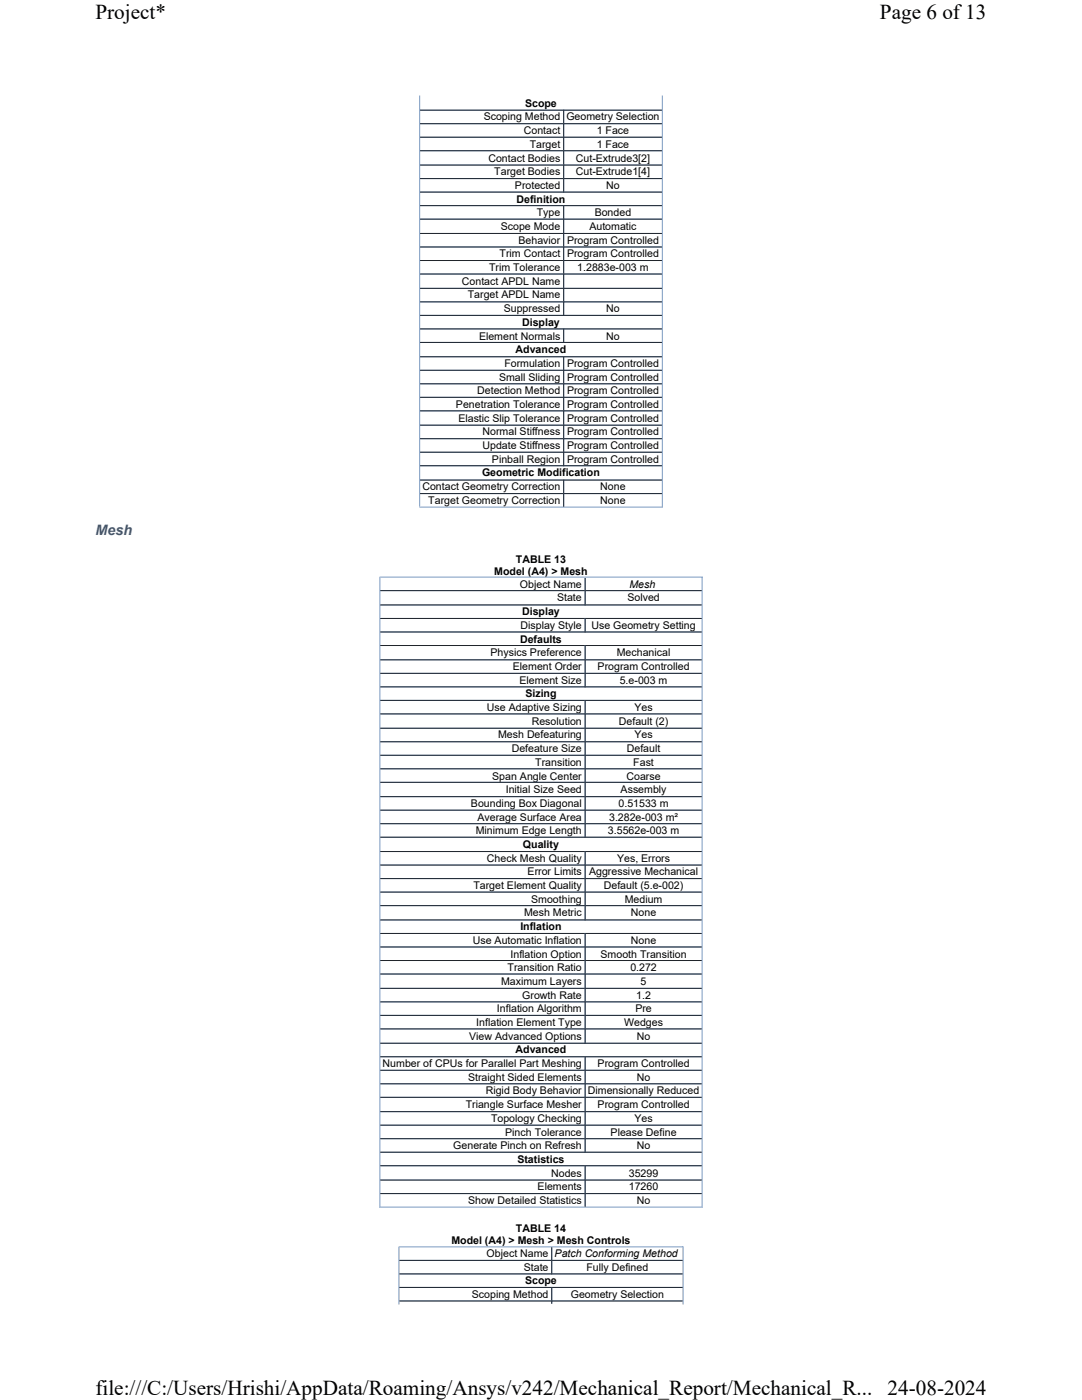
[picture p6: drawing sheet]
<svg xmlns="http://www.w3.org/2000/svg" width="216mm" height="279mm" viewBox="0 0 216 279" stroke-linecap="round" stroke-linejoin="round" font-family="sans-serif">
<defs><g id="words">
<g font-size="4.2">
<text x="19" y="3.8">Project*</text>
<text x="175.6" y="3.8">Page 6 of13</text>
<text x="19" y="278.5">file:///C:/Users/Hrishi/AppData/Roaming/Ansys/v242/Mechanical_Report/Mechanical_R...</text>
<text x="177.1" y="278.5">24-08-2024</text>
</g>
<text font-size="2.9" fill="#3b577d" x="19" y="106.8">Mesh</text>
<g font-size="2.1">
<text x="104.8" y="21.3">Scope</text>
<text x="96.5" y="24">Scoping Method</text>
<text x="104.5" y="26.8">Contact</text>
<text x="105.7" y="29.5">Target</text>
<text x="113" y="24">Geometry Selection</text>
<text x="119.1" y="26.8">1 Face</text>
<text x="119.1" y="29.5">1 Face</text>
<text x="97.5" y="32.2">Contact Bodies</text>
<text x="98.6" y="35">Target Bodies</text>
<text x="114.9" y="32.2">Cut-Extrude3[2]</text>
<text x="114.9" y="35">Cut-Extrude1[4]</text>
<text x="102.7" y="37.7">Protected</text>
<text x="103.1" y="40.4">Definition</text>
<text x="121" y="37.7">No</text>
<text x="99.9" y="45.9">Scope Mode</text>
<text x="107.1" y="43.2">Type</text>
<text x="117.6" y="45.9">Automatic</text>
<text x="118.7" y="43.2">Bonded</text>
<text x="99.7" y="51.4">Trim Contact</text>
<text x="103.5" y="48.6">Behavior</text>
<text x="113.1" y="48.6">Program Controlled</text>
<text x="113.1" y="51.4">Program Controlled</text>
<text x="92.2" y="56.8">Contact APDL Name</text>
<text x="93.3" y="59.6">Target APDL Name</text>
<text x="97.6" y="54.1">Trim Tolerance</text>
<text x="115.2" y="54.1">1.2883e-003 m</text>
<text x="100.5" y="62.3">Suppressed</text>
<text x="104.2" y="65">Display</text>
<text x="121" y="62.3">No</text>
<text x="95.6" y="67.8">Element Normals</text>
<text x="102.9" y="70.5">Advanced</text>
<text x="121" y="67.8">No</text>
<text x="99.6" y="76">Small Sliding</text>
<text x="100.6" y="73.2">Formulation</text>
<text x="113.1" y="73.2">Program Controlled</text>
<text x="113.1" y="76">Program Controlled</text>
<text x="91" y="81.4">Penetration Tolerance</text>
<text x="95.2" y="78.7">Detection Method</text>
<text x="113.1" y="78.7">Program Controlled</text>
<text x="113.1" y="81.4">Program Controlled</text>
<text x="91.5" y="84.2">Elastic Slip Tolerance</text>
<text x="96.3" y="89.6">Update Stiffness</text>
<text x="96.3" y="86.9">Normal Stiffness</text>
<text x="113.1" y="84.2">Program Controlled</text>
<text x="113.1" y="86.9">Program Controlled</text>
<text x="113.1" y="89.6">Program Controlled</text>
<text x="96.2" y="95.1">Geometric Modification</text>
<text x="98.2" y="92.4">Pinball Region</text>
<text x="113.1" y="92.4">Program Controlled</text>
<text x="84.3" y="97.8">Contact Geometry Correction</text>
<text x="85.5" y="100.6">Target Geometry Correction</text>
<text x="119.8" y="97.8">None</text>
<text x="119.8" y="100.6">None</text>
<text x="102.9" y="112.3">TABLE 13</text>
<text x="98.6" y="114.7">Model (A4) &gt; Mesh</text>
<text x="103.7" y="117.3">Object Name</text>
<text x="125.6" y="117.3">Mesh</text>
<text x="103.9" y="125.5">Display Style</text>
<text x="104.2" y="122.8">Display</text>
<text x="111.2" y="120">State</text>
<text x="118" y="125.5">Use Geometry Setting</text>
<text x="125.2" y="120">Solved</text>
<text x="97.9" y="131">Physics Preference</text>
<text x="103.8" y="128.2">Defaults</text>
<text x="123.1" y="131">Mechanical</text>
<text x="102.3" y="133.7">Element Order</text>
<text x="103.6" y="136.4">Element Size</text>
<text x="119.3" y="133.7">Program Controlled</text>
<text x="123.7" y="136.4">5.e-003 m</text>
<text x="97.2" y="141.9">Use Adaptive Sizing</text>
<text x="104.8" y="139.2">Sizing</text>
<text x="126.6" y="141.9">Yes</text>
<text x="99.4" y="147.4">Mesh Defeaturing</text>
<text x="106.1" y="144.6">Resolution</text>
<text x="123.5" y="144.6">Default (2)</text>
<text x="126.6" y="147.4">Yes</text>
<text x="98.2" y="155.6">Span Angle Center</text>
<text x="102.1" y="150.1">Defeature Size</text>
<text x="106.8" y="152.8">Transition</text>
<text x="125" y="155.6">Coarse</text>
<text x="125.1" y="150.1">Default</text>
<text x="126.4" y="152.8">Fast</text>
<text x="94" y="161">Bounding Box Diagonal</text>
<text x="100.9" y="158.3">Initial Size Seed</text>
<text x="123.4" y="161">0.51533 m</text>
<text x="123.8" y="158.3">Assembly</text>
<text x="94.9" y="166.5">Minimum Edge Length</text>
<text x="95.3" y="163.8">Average Surface Area</text>
<text x="121.3" y="166.5">3.5562e-003 m</text>
<text x="121.5" y="163.8">3.282e-003 m²</text>
<text x="97.2" y="172">Check Mesh Quality</text>
<text x="104.4" y="169.2">Quality</text>
<text x="123.1" y="172">Yes, Errors</text>
<text x="94.5" y="177.4">Target Element Quality</text>
<text x="105.3" y="174.7">Error Limits</text>
<text x="117.5" y="174.7">Aggressive Mechanical</text>
<text x="120.5" y="177.4">Default (5.e-002)</text>
<text x="103.8" y="185.6">Inflation</text>
<text x="104.6" y="182.9">Mesh Metric</text>
<text x="106" y="180.2">Smoothing</text>
<text x="124.7" y="180.2">Medium</text>
<text x="125.9" y="182.9">None</text>
<text x="94.3" y="188.4">Use Automatic Inflation</text>
<text x="101.9" y="191.1">Inflation Option</text>
<text x="119.8" y="191.1">Smooth Transition</text>
<text x="125.9" y="188.4">None</text>
<text x="100" y="196.6">Maximum Layers</text>
<text x="101.3" y="193.8">Transition Ratio</text>
<text x="125.8" y="193.8">0.272</text>
<text x="127.8" y="196.6">5</text>
<text x="99.2" y="202">Inflation Algorithm</text>
<text x="104.2" y="199.3">Growth Rate</text>
<text x="126.8" y="202">Pre</text>
<text x="127" y="199.3">1.2</text>
<text x="93.6" y="207.5">View Advanced Options</text>
<text x="95" y="204.8">Inflation Element Type</text>
<text x="124.5" y="204.8">Wedges</text>
<text x="127.1" y="207.5">No</text>
<text x="76.3" y="213">Number of CPUs for Parallel Part Meshing</text>
<text x="93.4" y="215.7">Straight Sided Elements</text>
<text x="102.9" y="210.2">Advanced</text>
<text x="119.3" y="213">Program Controlled</text>
<text x="127.1" y="215.7">No</text>
<text x="92.9" y="221.2">Triangle Surface Mesher</text>
<text x="96.9" y="218.4">Rigid Body Behavior</text>
<text x="117.3" y="218.4">Dimensionally Reduced</text>
<text x="119.3" y="221.2">Program Controlled</text>
<text x="98" y="223.9">Topology Checking</text>
<text x="100.8" y="226.6">Pinch Tolerance</text>
<text x="121.8" y="226.6">Please Define</text>
<text x="126.6" y="223.9">Yes</text>
<text x="90.5" y="229.4">Generate Pinch on Refresh</text>
<text x="103.2" y="232.1">Statistics</text>
<text x="127.1" y="229.4">No</text>
<text x="107.3" y="237.6">Elements</text>
<text x="110" y="234.8">Nodes</text>
<text x="125.5" y="234.8">35299</text>
<text x="125.5" y="237.6">17260</text>
<text x="93.4" y="240.3">Show Detailed Statistics</text>
<text x="102.9" y="245.9">TABLE 14</text>
<text x="127.1" y="240.3">No</text>
<text x="90.1" y="248.2">Model (A4) &gt; Mesh &gt; Mesh Controls</text>
<text x="97.1" y="250.9">Object Name</text>
<text x="110.7" y="250.9">Patch Conforming Method</text>
<text x="104.5" y="253.6">State</text>
<text x="104.8" y="256.3">Scope</text>
<text x="117" y="253.6">Fully Defined</text>
<text x="94.2" y="259.1">Scoping Method</text>
<text x="113.9" y="259.1">Geometry Selection</text>
</g>
</g></defs>
<g fill="none" stroke="#7a99c0" stroke-width=".2">
<path d="M83.7 19.1v82M132.2 19.1v82.2M83.8 22h48.3M83.8 24.7h48.3M83.8 27.4h48.3M83.8 30.1h48.3M83.8 32.9h48.3M83.8 35.6h48.3M83.8 38.3h48.3M112.5 21.9v16.5M83.8 41h48.3M83.8 43.7h48.3"/>
<path d="M83.8 46.6h48.3M83.8 49.3h48.3M83.8 52h48.3M83.8 54.7h48.3M83.8 57.5h48.3M112.5 41v22M83.8 60.2h48.3M83.8 62.9h48.3M83.8 65.6h48.3M83.8 68.3h48.3M83.8 71.2h48.3M83.8 73.9h48.3"/>
<path d="M83.8 76.6h48.3M83.8 79.3h48.3M112.5 65.6v2.8M112.5 71.1v21.9M83.8 82h48.3M83.8 84.9h48.3M83.8 87.6h48.3M83.8 90.2h48.3M83.8 92.9h48.3M83.8 95.8h48.3M83.8 98.5h48.3M112.5 95.7v5.4"/>
<path d="M75.8 115.1v125.9M75.9 115.2h64.3M75.9 117.9h64.1M83.7 101.2h48.5M116.8 115.3v5.5M140.1 115.1v125.9M75.9 120.7h64.1M75.9 123.4h64.1M75.9 126.1h64.1M75.9 128.8h64.1M75.9 131.7h64.1M75.9 134.4h64.1"/>
<path d="M75.9 137.1h64.1M75.9 139.8h64.1M116.8 123.3v2.9M116.8 128.7v8.5M116.8 139.7v27.5M75.9 142.5h64.1M75.9 145.3h64.1M75.9 148h64.1M75.9 150.7h64.1M75.9 153.4h64.1M75.9 156.1h64.1M75.9 159h64.1"/>
<path d="M75.9 161.7h64.1M75.9 164.4h64.1M75.9 167.1h64.1M75.9 169.9h64.1M75.9 172.6h64.1M75.9 175.3h64.1M75.9 178h64.1M116.8 169.9v13.8M75.9 180.7h64.1M75.9 183.6h64.1M75.9 186.3h64.1M75.9 189h64.1"/>
<path d="M75.9 191.7h64.1M75.9 194.4h64.1M75.9 197.2h64.1M75.9 199.9h64.1M116.8 186.2v22.1M75.9 202.6h64.1M75.9 205.3h64.1M75.9 208.2h64.1M75.9 210.9h64.1M75.9 213.6h64.1M75.9 216.3h64.1M75.9 219h64.1"/>
<path d="M116.8 210.8v19.2M75.9 221.9h64.1M75.9 224.6h64.1M75.9 227.3h64.1M75.9 229.9h64.1M75.9 232.6h64.1M75.9 235.5h64.1M75.9 238.2h64.1M116.8 232.6v8.2M75.7 240.9h64.5M79.6 248.8v11.6M79.7 248.8h56.7"/>
<path d="M79.7 251.5h56.5M79.7 254.2h56.5M79.7 256.9h56.5M79.7 259.6h56.5M110.1 248.9v5.4M110.1 256.9v3.2M136.3 248.8v11.6"/>
</g>
<g fill="none" stroke="#1e2630" stroke-width=".2">
<path d="M83.8 22h48.3M83.8 24.7h48.3M83.8 27.4h48.3M83.8 30.1h48.3M83.8 32.9h48.3M83.8 35.6h48.3M83.8 38.3h48.3M112.5 21.9v16.5M83.8 41h48.3M83.8 43.7h48.3M83.8 46.6h48.3M83.8 49.3h48.3"/>
<path d="M83.8 52h48.3M83.8 54.7h48.3M83.8 57.5h48.3M112.5 41v22M83.8 60.2h48.3M83.8 62.9h48.3M83.8 65.6h48.3M83.8 68.3h48.3M83.8 71.2h48.3M83.8 73.9h48.3M83.8 76.6h48.3M83.8 79.3h48.3"/>
<path d="M112.5 65.6v2.8M112.5 71.1v21.9M83.8 82h48.3M83.8 84.9h48.3M83.8 87.6h48.3M83.8 90.2h48.3M83.8 92.9h48.3M83.8 95.8h48.3M83.8 98.5h48.3M112.5 95.7v5.4M75.9 117.9h64.1M116.8 115.3v5.5"/>
<path d="M75.9 120.7h64.1M75.9 123.4h64.1M75.9 126.1h64.1M75.9 128.8h64.1M75.9 131.7h64.1M75.9 134.4h64.1M75.9 137.1h64.1M75.9 139.8h64.1M116.8 123.3v2.9M116.8 128.7v8.5M116.8 139.7v27.5M75.9 142.5h64.1"/>
<path d="M75.9 145.3h64.1M75.9 148h64.1M75.9 150.7h64.1M75.9 153.4h64.1M75.9 156.1h64.1M75.9 159h64.1M75.9 161.7h64.1M75.9 164.4h64.1M75.9 167.1h64.1M75.9 169.9h64.1M75.9 172.6h64.1M75.9 175.3h64.1"/>
<path d="M75.9 178h64.1M116.8 169.9v13.8M75.9 180.7h64.1M75.9 183.6h64.1M75.9 186.3h64.1M75.9 189h64.1M75.9 191.7h64.1M75.9 194.4h64.1M75.9 197.2h64.1M75.9 199.9h64.1M116.8 186.2v22.1M75.9 202.6h64.1"/>
<path d="M75.9 205.3h64.1M75.9 208.2h64.1M75.9 210.9h64.1M75.9 213.6h64.1M75.9 216.3h64.1M75.9 219h64.1M116.8 210.8v19.2M75.9 221.9h64.1M75.9 224.6h64.1M75.9 227.3h64.1M75.9 229.9h64.1M75.9 232.6h64.1"/>
<path d="M75.9 235.5h64.1M75.9 238.2h64.1M116.8 232.6v8.2M79.7 251.5h56.5M79.7 254.2h56.5M79.7 256.9h56.5M79.7 259.6h56.5M110.1 248.9v5.4M110.1 256.9v3.2"/>
</g>
<g fill="#fff">
<path d="M19 0h177.8v4.7h-177.8z" fill-rule="evenodd"/>
<path d="M19 274.7h177.8v4.7h-177.8z" fill-rule="evenodd"/>
</g>
<use href="#words"/>
</svg>
